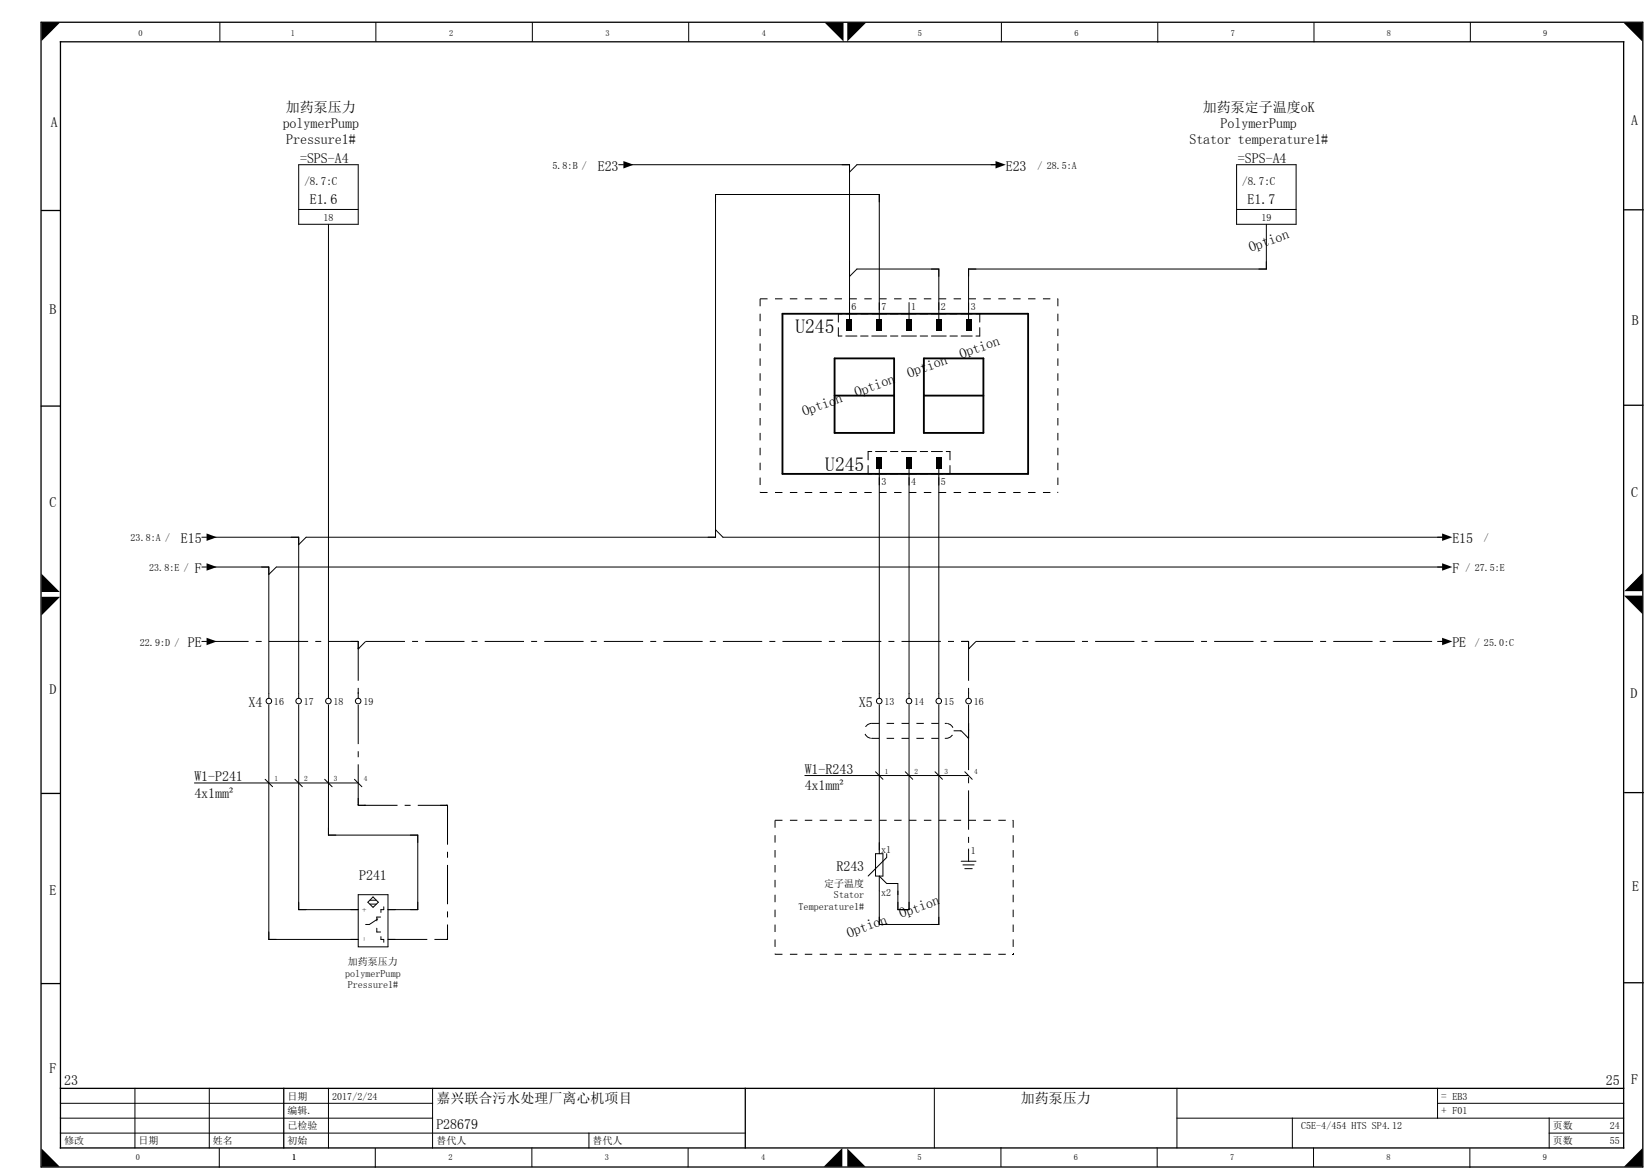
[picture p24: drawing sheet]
<svg xmlns="http://www.w3.org/2000/svg" width="297mm" height="210mm" viewBox="0 0 297 210" stroke-linecap="round" stroke-linejoin="round" font-family="sans-serif">
<defs><g id="words">
<g font-size="3.5">
<text x="143.1" y="59.9">U245</text>
<text x="148.5" y="84.7">U245</text>
</g>
<g font-size="2.5">
<text x="9.1" y="22.8">A</text>
<text x="50.9" y="23.1">polymerPump</text>
<text x="51.5" y="20.2">加药泵压力</text>
<text x="216.4" y="20.2">加药泵定子温度oK</text>
<text x="219.6" y="23.1">PolymerPump</text>
<text x="293.5" y="22.5">A</text>
<text x="51.5" y="25.9">Pressure1#</text>
<text x="54" y="29.3">=SPS-A4</text>
<text x="214" y="25.9">Stator temperature1#</text>
<text x="222.7" y="29.3">=SPS-A4</text>
<text x="107.5" y="30.7">E23</text>
<text x="181" y="30.7">E23</text>
<text x="55.7" y="36.6">E1.6</text>
<text x="224.5" y="36.6">E1.7</text>
<text x="225" y="45.3" transform="rotate(-20 225 45.3)">Option</text>
<text x="8.9" y="56.4">B</text>
<text x="293.6" y="58.4">B</text>
<text x="173" y="64.5" transform="rotate(-20 173 64.5)">Option</text>
<text x="154.1" y="71.4" transform="rotate(-20 154.1 71.4)">Option</text>
<text x="163.6" y="67.9" transform="rotate(-20 163.6 67.9)">Option</text>
<text x="144.7" y="74.8" transform="rotate(-20 144.7 74.8)">Option</text>
<text x="293.5" y="89.4">C</text>
<text x="8.9" y="91.2">C</text>
<text x="32.6" y="97.6">E15</text>
<text x="261.3" y="97.6">E15</text>
<text x="35" y="103">F</text>
<text x="261.3" y="103">F</text>
<text x="33.8" y="116.4">PE</text>
<text x="261.3" y="116.4">PE</text>
<text x="8.9" y="124.7">D</text>
<text x="293.3" y="125.5">D</text>
<text x="44.7" y="127.1">X4</text>
<text x="154.5" y="127.1">X5</text>
<text x="35" y="140.4">W1-P241</text>
<text x="35" y="143.4">4x1mm²</text>
<text x="144.8" y="139.1">W1-R243</text>
<text x="144.8" y="142.1">4x1mm²</text>
<text x="8.9" y="160.8">E</text>
<text x="64.6" y="158.2">P241</text>
<text x="150.5" y="156.6">R243</text>
<text x="293.6" y="160.2">E</text>
<text x="162.1" y="165.1" transform="rotate(-20 162.1 165.1)">Option</text>
<text x="152.7" y="168.5" transform="rotate(-20 152.7 168.5)">Option</text>
<text x="8.9" y="193">F</text>
<text x="11.5" y="195">23</text>
<text x="288.9" y="195">25</text>
<text x="293.5" y="194.8">F</text>
<text x="78.5" y="203">P28679</text>
<text x="78.5" y="198.3">嘉兴联合污水处理厂离心机项目</text>
<text x="183.7" y="198.3">加药泵压力</text>
</g>
<g font-size="2">
<text x="54.8" y="33.3">/8.7:C</text>
<text x="223.5" y="33.3">/8.7:C</text>
<text x="259.3" y="197.7">= EB3</text>
<text x="259.3" y="200.3">+ F01</text>
</g>
<g font-size="1.8">
<text x="99.4" y="30.4">5.8:B /</text>
<text x="186.6" y="30.4">/ 28.5:A</text>
<text x="58.2" y="39.7">18</text>
<text x="226.9" y="39.7">19</text>
<text x="153.2" y="55.7">6</text>
<text x="158.6" y="55.7">7</text>
<text x="163.9" y="55.7">1</text>
<text x="169.3" y="55.7">2</text>
<text x="174.6" y="55.7">3</text>
<text x="158.6" y="87.1">3</text>
<text x="163.9" y="87.1">4</text>
<text x="169.3" y="87.1">5</text>
<text x="23.5" y="97.3">23.8:A /</text>
<text x="267" y="97.3">/</text>
<text x="26.8" y="102.7">23.8:E /</text>
<text x="263.6" y="102.7">/ 27.5:E</text>
<text x="25.2" y="116.1">22.9:D /</text>
<text x="265.3" y="116.1">/ 25.0:C</text>
<text x="49.3" y="126.8">16</text>
<text x="54.6" y="126.8">17</text>
<text x="60" y="126.8">18</text>
<text x="65.4" y="126.8">19</text>
<text x="159.1" y="126.8">13</text>
<text x="164.5" y="126.8">14</text>
<text x="169.8" y="126.8">15</text>
<text x="175.2" y="126.8">16</text>
<text x="158.5" y="153.4">x1</text>
<text x="174.6" y="153.5">1</text>
<text x="148.3" y="159.4">定子温度</text>
<text x="150" y="161.5">Stator</text>
<text x="158.5" y="161.1">x2</text>
<text x="143.7" y="163.5">Temperature1#</text>
<text x="62.6" y="173.6">加药泵压力</text>
<text x="62.1" y="175.6">polymerPump</text>
<text x="62.6" y="177.7">Pressure1#</text>
<text x="51.7" y="197.7">日期</text>
<text x="59.8" y="197.7">2017/2/24</text>
<text x="51.7" y="200.3">编辑.</text>
<text x="51.7" y="203">已检验</text>
<text x="234.1" y="203">C5E-4/454 HTS SP4.12</text>
<text x="279.4" y="203">页数</text>
<text x="289.6" y="203">24</text>
<text x="11.5" y="205.7">修改</text>
<text x="24.9" y="205.7">日期</text>
<text x="38.3" y="205.7">姓名</text>
<text x="51.7" y="205.7">初始</text>
<text x="78.5" y="205.7">替代人</text>
<text x="106.6" y="205.7">替代人</text>
<text x="279.4" y="205.7">页数</text>
<text x="289.6" y="205.7">55</text>
</g>
<g font-size="1.5">
<text x="24.9" y="6.5">0</text>
<text x="52.3" y="6.4">1</text>
<text x="80.8" y="6.4">2</text>
<text x="108.9" y="6.4">3</text>
<text x="137.1" y="6.4">4</text>
<text x="165.2" y="6.4">5</text>
<text x="193.3" y="6.4">6</text>
<text x="221.4" y="6.4">7</text>
<text x="249.5" y="6.4">8</text>
<text x="277.7" y="6.4">9</text>
<text x="66.1" y="163.9" transform="rotate(-90 66.1 163.9)">+</text>
<text x="66.1" y="169.2" transform="rotate(-90 66.1 169.2)">-</text>
<text x="24.5" y="208.6">0</text>
<text x="52.6" y="208.6">1</text>
<text x="80.7" y="208.6">2</text>
<text x="108.8" y="208.6">3</text>
<text x="136.9" y="208.6">4</text>
<text x="165.1" y="208.6">5</text>
<text x="193.2" y="208.6">6</text>
<text x="221.3" y="208.6">7</text>
<text x="249.4" y="208.6">8</text>
<text x="277.6" y="208.6">9</text>
</g>
<g font-size="1.3">
<text x="49.4" y="140.4">1</text>
<text x="54.7" y="140.4">2</text>
<text x="60.1" y="140.4">3</text>
<text x="65.4" y="140.4">4</text>
<text x="159.2" y="139.1">1</text>
<text x="164.5" y="139.1">2</text>
<text x="169.9" y="139.1">3</text>
<text x="175.3" y="139.1">4</text>
</g>
</g></defs>
<g fill="none" stroke="#000" stroke-width=".18">
<path d="M39.6 4v3.4M67.6 4v3.4M95.8 4.1v3.3M123.9 4.1v3.3M180.2 4.1v3.4M208.3 4.2v3.4M236.4 4.1v3.4M264.5 4.1v3.3M53.7 29.6h10.7v10.7h-10.7zM53.7 37.7h10.7M111.3 29.6h.9M112.6 29.6h40.2v27.8"/>
<path d="M128.7 35h29.5v20.7M128.7 35v61.6h-73.6l-1.4 1.3v-1.3h-1.3M128.7 35h1.4M151.5 29.6h1.3v1.3l1.4-1.3h25.4M156.8 35h1.4v1.3M222.5 29.6h10.7v10.7h-10.7zM222.5 37.7h10.7M59.1 40.3v85.2M150.8 58.9v1.5h.7M151.5 56.4h-.7v1.5M152.2 56.4h2M152.8 49.7l1.4-1.3h14.7v7.3"/>
<path d="M154.8 56.4h1.4M156.8 56.4h2.7M158.2 54.4v3M160.2 56.4h1.3M162.2 56.4h2.7M163.6 54.4v3M165.6 56.4h1.3M167.6 48.4h1.3v1.3M167.6 56.4h2.6M168.9 54.4v3M170.9 56.4h1.4M172.9 56.4h2"/>
<path d="M175.6 56.4h.7v1.5M176.3 58.9v1.5h-.7M227.8 40.3v8.1h-53.5v9M152.2 60.4h2M154.8 60.4h1.4M156.8 60.4h2.7M160.2 60.4h1.3M162.2 60.4h2.7M165.6 60.4h1.3M167.6 60.4h2.6M170.9 60.4h1.4M172.9 60.4h2"/>
<path d="M36.3 96.6h.9M37.7 96.6h16v28.9M128.7 95.2l1.4 1.4h129.9M156.2 83.7v1.5h.6M156.8 81.2h-.6v1.5M157.5 81.2h2M157.5 85.2h2M158.2 84.2v41.3M160.2 85.2h1.3M160.2 81.2h1.3M162.2 85.2h2.7M162.2 81.2h2.7"/>
<path d="M163.6 84.2v41.3M165.6 85.2h1.3M165.6 81.2h1.3M167.6 85.2h2M167.6 81.2h2M168.9 84.2v41.3M170.2 81.2h.7v1.5M170.9 83.7v1.5h-.7M36.3 101.9h.9M36.3 115.3h.9M37.7 101.9h10.7v23.6M47 101.9h1.4v1.4l1.3-1.4h210.3"/>
<path d="M258.6 115.3h.9M48.4 126.7v42.2h16M53.7 126.7v36.8h10.7M59.1 126.7v23.4h16.1v13.4h-5.4M64.4 124.7v.8M144.8 139.4h29.5M157.5 138.7l1.4 1.4M158.2 126.7v26.8M162.9 138.7l1.3 1.4M163.6 126.7v36.8h-2.1v-3.3M168.2 138.7l1.4 1.4M168.9 126.7v39.5h-10.7v-8.7l1.3 1.3h2v2"/>
<path d="M173.6 138.7l1.3 1.4M174.3 124.7v.8M35 140.8h29.4M47.7 140.1l1.3 1.3M53.1 140.1l1.3 1.3M58.4 140.1l1.4 1.3M59.1 148.8v1.3h1.3M63.8 140.1l1.3 1.3M73.8 150.1h1.4v1.4M157.5 153.5h1.4v4h-1.4zM159.5 153.5v.7l-3.3 3.3M172.9 154.8h2.7"/>
<path d="M173.2 155.5h2.1M173.6 156.2h1.3M174.3 152.8v2M48.4 167.6v1.3h1.3M53.7 162.2v1.3h1.4M64.4 160.8h5.4v9.4h-5.4zM66.5 161.8h1.2M66.5 162.5h1.2M67.1 161.2l1 1-1 .9-.9-.9zM67.8 166.9v.7h.7M68 165.2l-1.5 1h-.7M68.5 164.9h-.7v.6"/>
<path d="M68.5 168.4v.5h.5v.5M69 163v.5h-.5v.5M69.8 168.9h1.3M158.2 164.9v1.3h1.3M161.5 162.2v1.3h1.4M10.9 198.4h66.9M24.3 195.7v10.7M37.7 195.7v10.7M59.1 195.7v10.7M77.8 195.7v10.7M168.1 195.7v10.7M211.7 195.7v10.7"/>
<path d="M258.6 198.4h33.5M258.6 195.7v5.3M10.9 203.7h123.2M10.9 201h66.9M39.5 206.5v3.3M67.5 206.5v3.3M95.7 206.4v3.3M106 203.7v2.7M123.8 206.4v3.4M180.1 206.3v3.4M208.2 206.4v3.3M211.7 201h80.4"/>
<path d="M232.5 201v5.4M236.3 206.4v3.3M264.5 206.5v3.3M278.7 203.7h13.4M278.7 201v5.4"/>
<circle cx="48.4" cy="126" r=".5"/>
<circle cx="53.7" cy="126" r=".5"/>
<circle cx="59.1" cy="126" r=".5"/>
<circle cx="64.4" cy="126" r=".5"/>
<circle cx="158.2" cy="126" r=".5"/>
<circle cx="163.5" cy="126" r=".5"/>
<circle cx="168.9" cy="126" r=".5"/>
<circle cx="174.3" cy="126" r=".5"/>
</g>
<g fill="none" stroke="#000" stroke-width=".23">
<path d="M7.4 4h288.2v205.8h-288.2zM10.9 7.5h281.2v198.9h-281.2zM7.5 37.8h3.3M292.3 37.7h3.3M7.4 73h3.3M292.3 72.9h3.3M7.5 142.6h3.3M292.3 142.5h3.3M7.5 176.8h3.3M292.3 176.7h3.3M10.9 195.7h281.2M51.1 195.7v10.7"/>
<path d="M134.1 195.7v10.7"/>
</g>
<g fill="#000">
<path d="M7.5 4h3.3l-3.3 3.4zM148.4 4.1h3.4v3.4zM152.4 4.1h3.4l-3.4 3.4zM292.1 4.1h3.4v3.4zM112.2 29l1.8 .6-1.8 .7zM179.1 29l1.9 .6-1.9 .7zM152.3 57.4h1v2h-1zM157.7 57.4h1v2h-1zM163 57.4h1v2h-1zM168.4 57.4h1v2h-1zM173.8 57.4h1v2h-1zM190.2 53.7h.2l-.2 .1z"/>
<path d="M37.2 95.9l1.8 .7-1.8 .6zM136.7 88.4h.1v.2zM157.7 82.2h1v2h-1zM163 82.2h1v2h-1zM168.4 82.2h1v2h-1zM190.2 88.5h.2l-.2 .1zM190.3 88.4h.1l-.1 .2zM259.5 95.9l1.8 .7-1.8 .6zM7.5 103.1l3.2 3.3h-3.2zM7.5 107.3h3.3l-3.3 3.3zM37.2 101.3l1.8 .6-1.8 .7zM37.2 114.7l1.8 .6-1.8 .7z"/>
<path d="M64.2 115.2l.3 .1-.3 .1zM64.4 116.4h.1l-.1 .4zM64.6 116.4l.1 .1-.3 .3v-.1zM174 115.2h.3v.2h-.3zM174.2 116.4h.1v.4zM174.4 116.4l.1 .1-.2 .3-.1-.1zM259.5 101.3l1.8 .6-1.8 .7zM259.5 114.7l1.8 .6-1.8 .7zM259.7 115.2h.3v.2h-.3zM295.5 103v3.3h-3.3zM292.2 107.1h3.3v3.3zM64.4 124.4h.1l-.1 .4z"/>
<path d="M156.8 132.7l.1 .1h-.1zM170 132.7h.3v.1h-.3zM170 130h.2l.1 .1h-.3zM170.2 130h.1v.1zM172.7 131.3l.3 .1-.3 .1zM174.1 132.5l.2 .3-.3-.2zM174.2 124.4h.1v.4h-.1zM174.2 131.1h.1v.3h-.1zM174.2 132.5h.1v.3h-.1zM64.4 144.5h.1l-.1 .4zM65.5 144.7h.3v.1l-.3 .1zM80.3 144.7h.3v.1l-.3 .1z"/>
<path d="M80.4 145.9h.2v.3h-.1zM174.2 152.6h.1v.3h-.1zM182.2 147.4l.1 .1h-.1zM80.3 168.8h.3v.2h-.3zM80.4 168.6h.2v.4h-.1zM139.4 171.4h.1v.2zM182.2 171.5h.1v.1h-.1zM182.2 171.4h.1v.2h-.1zM7.5 206.5l3.2 3.2h-3.2zM151.6 206.4v3.3h-3.4zM152.4 206.5l3.3 3.2h-3.3zM295.5 206.4v3.3h-3.3z"/>
</g>
<g fill="none" stroke="#000" stroke-width=".18" stroke-dasharray="7.1 1.3 1.1 1.3" stroke-linecap="butt">
<path d="M37.7 115.3h26.7M63.1 115.3h1.3M64.4 115.3v9.4M64.4 115.3v1.4M65.8 115.3h108.5M65.8 115.3l-1.4 1.4M172.9 115.3h1.4M174.3 115.3v9.4M174.3 115.3v1.4M175.6 115.3h84.4M175.6 115.3l-1.3 1.4M64.4 126.7v18.1"/>
<path d="M171.6 131.4h1.3M172.9 131.4l1.4 1.3M174.3 131.4v21.4M174.3 126.7v4.7M174.3 130v2.7M64.4 144.8h16.1M64.4 143.4v1.4M64.4 144.8h1.4M79.2 144.8h1.3M80.5 144.8v24.1M80.5 144.8v1.3M69.8 168.9h10.7"/>
<path d="M79.2 168.9h1.3M80.5 167.6v1.3"/>
</g>
<path d="M136.8 53.7h53.5M136.8 53.7v34.8M190.3 53.7v34.8M136.8 88.5h53.5M156.8 132.7h13.4M156.8 130h13.4M156.8 130a1.34 1.34 0 0 0-1.3 1.4 1.34 1.34 0 0 0 1.3 1.3M170.2 132.7a1.34 1.34 0 0 0 1.4-1.3 1.34 1.34 0 0 0-1.4-1.4M139.4 147.5h42.9M139.4 147.5v24.1M182.3 147.5v24.1M139.4 171.6h42.9" fill="none" stroke="#000" stroke-width=".18" stroke-dasharray="1.3 1.3" stroke-linecap="butt"/>
<path d="M140.8 56.4h44.2v28.8h-44.2zM150.2 64.4h10.7v13.4h-10.7zM150.2 71.1h10.7M166.2 64.4h10.7v13.4h-10.7zM166.2 71.1h10.7" fill="none" stroke="#000" stroke-width=".33"/>
<use href="#words"/>
</svg>
